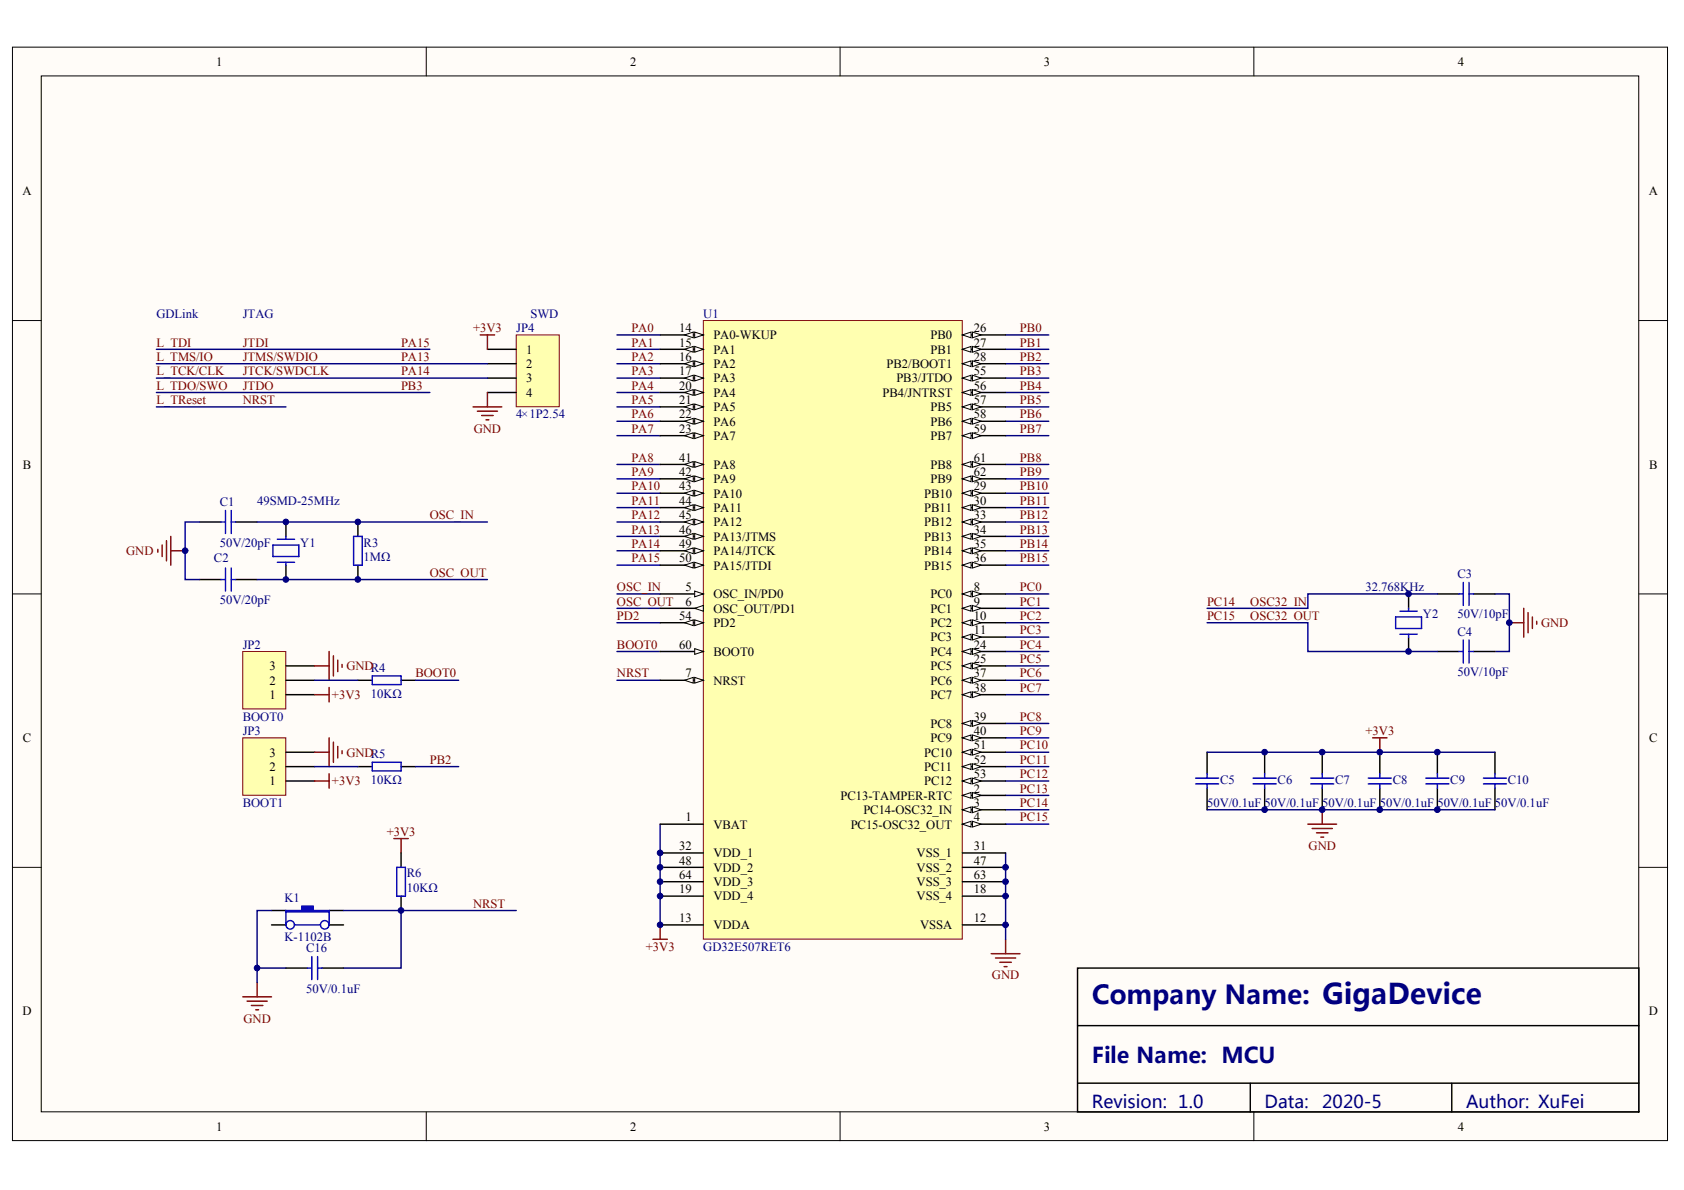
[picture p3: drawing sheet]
<svg xmlns="http://www.w3.org/2000/svg" width="297mm" height="210mm" viewBox="0 0 297 210" stroke-linecap="round" stroke-linejoin="round" font-family="sans-serif">
<defs><g id="words">
<text font-size="4.6" fill="#000080" x="192.6" y="177.1">Company Name: GigaDevice</text>
<text font-size="3.8" fill="#000080" x="192.6" y="187.5">File Name: MCU</text>
<g font-size="3.1" fill="#000080">
<text x="192.6" y="195.4">Revision: 1.0</text>
<text x="223.1" y="195.4">Data:</text>
<text x="233.2" y="195.4">2020-5</text>
<text x="258.6" y="195.4">Author: XuFei</text>
</g>
<g font-size="2.2">
<text x="38.1" y="11.6">1</text>
<text x="111.1" y="11.6">2</text>
<text x="184.1" y="11.6">3</text>
<text x="257.1" y="11.6">4</text>
<text x="3.9" y="34.4">A</text>
<text x="290.8" y="34.4">A</text>
<text x="119.8" y="58.6">14</text>
<text x="125.8" y="59.9">PA0-WKUP</text>
<text x="164.1" y="59.9">PB0</text>
<text x="171.8" y="58.6">26</text>
<text x="92.8" y="62.4">1</text>
<text x="92.8" y="64.9">2</text>
<text x="119.8" y="61.1">15</text>
<text x="119.8" y="63.7">16</text>
<text x="125.8" y="62.4">PA1</text>
<text x="125.8" y="64.9">PA2</text>
<text x="156.4" y="64.9">PB2/BOOT1</text>
<text x="164.1" y="62.4">PB1</text>
<text x="171.8" y="61.1">27</text>
<text x="171.8" y="63.7">28</text>
<text x="92.8" y="67.5">3</text>
<text x="92.8" y="70">4</text>
<text x="119.8" y="66.2">17</text>
<text x="119.8" y="68.7">20</text>
<text x="119.8" y="71.3">21</text>
<text x="125.8" y="67.5">PA3</text>
<text x="125.8" y="70">PA4</text>
<text x="155.7" y="70">PB4/JNTRST</text>
<text x="158.1" y="67.5">PB3/JTDO</text>
<text x="171.8" y="66.2">55</text>
<text x="171.8" y="68.7">56</text>
<text x="171.8" y="71.3">57</text>
<text x="119.8" y="73.8">22</text>
<text x="119.8" y="76.3">23</text>
<text x="125.8" y="72.5">PA5</text>
<text x="125.8" y="75.1">PA6</text>
<text x="125.8" y="77.6">PA7</text>
<text x="164.1" y="72.5">PB5</text>
<text x="164.1" y="75.1">PB6</text>
<text x="164.1" y="77.6">PB7</text>
<text x="171.8" y="73.8">58</text>
<text x="171.8" y="76.3">59</text>
<text x="4" y="82.6">B</text>
<text x="119.8" y="81.4">41</text>
<text x="119.8" y="84">42</text>
<text x="125.8" y="82.7">PA8</text>
<text x="164.1" y="82.7">PB8</text>
<text x="171.8" y="81.4">61</text>
<text x="171.8" y="84">62</text>
<text x="290.9" y="82.6">B</text>
<text x="119.8" y="86.5">43</text>
<text x="119.8" y="89">44</text>
<text x="125.8" y="85.2">PA9</text>
<text x="125.8" y="87.8">PA10</text>
<text x="163" y="87.8">PB10</text>
<text x="164.1" y="85.2">PB9</text>
<text x="171.8" y="86.5">29</text>
<text x="171.8" y="89">30</text>
<text x="119.8" y="91.6">45</text>
<text x="119.8" y="94.1">46</text>
<text x="125.8" y="90.3">PA11</text>
<text x="125.8" y="92.8">PA12</text>
<text x="125.8" y="95.4">PA13/JTMS</text>
<text x="163" y="90.3">PB11</text>
<text x="163" y="92.8">PB12</text>
<text x="163" y="95.4">PB13</text>
<text x="171.8" y="91.6">33</text>
<text x="171.8" y="94.1">34</text>
<text x="119.8" y="96.7">49</text>
<text x="119.8" y="99.2">50</text>
<text x="125.8" y="97.9">PA14/JTCK</text>
<text x="125.8" y="100.5">PA15/JTDI</text>
<text x="163" y="97.9">PB14</text>
<text x="163" y="100.5">PB15</text>
<text x="171.8" y="96.7">35</text>
<text x="171.8" y="99.2">36</text>
<text x="120.9" y="104.3">5</text>
<text x="120.9" y="106.8">6</text>
<text x="125.8" y="105.5">OSC_IN/PD0</text>
<text x="164.1" y="105.5">PC0</text>
<text x="171.8" y="104.3">8</text>
<text x="171.8" y="106.8">9</text>
<text x="119.8" y="109.3">54</text>
<text x="125.8" y="108.1">OSC_OUT/PD1</text>
<text x="125.8" y="110.6">PD2</text>
<text x="164.1" y="108.1">PC1</text>
<text x="164.1" y="110.6">PC2</text>
<text x="164.1" y="113.2">PC3</text>
<text x="171.8" y="109.3">10</text>
<text x="171.8" y="111.9">11</text>
<text x="47.5" y="118.2">3</text>
<text x="119.8" y="114.4">60</text>
<text x="120.9" y="119.5">7</text>
<text x="125.8" y="115.7">BOOT0</text>
<text x="164.1" y="115.7">PC4</text>
<text x="164.1" y="118.2">PC5</text>
<text x="171.8" y="114.4">24</text>
<text x="171.8" y="117">25</text>
<text x="171.8" y="119.5">37</text>
<text x="47.5" y="123.3">1</text>
<text x="47.5" y="120.8">2</text>
<text x="125.8" y="120.8">NRST</text>
<text x="164.1" y="120.8">PC6</text>
<text x="164.1" y="123.3">PC7</text>
<text x="171.8" y="122">38</text>
<text x="4" y="130.9">C</text>
<text x="164.1" y="128.4">PC8</text>
<text x="164.1" y="130.9">PC9</text>
<text x="171.8" y="127.1">39</text>
<text x="171.8" y="129.6">40</text>
<text x="290.9" y="130.9">C</text>
<text x="47.5" y="136">2</text>
<text x="47.5" y="133.5">3</text>
<text x="163" y="133.5">PC10</text>
<text x="163" y="136">PC11</text>
<text x="171.8" y="132.2">51</text>
<text x="171.8" y="134.7">52</text>
<text x="171.8" y="137.3">53</text>
<text x="47.5" y="138.5">1</text>
<text x="148.3" y="141.1">PC13-TAMPER-RTC</text>
<text x="152.3" y="143.6">PC14-OSC32_IN</text>
<text x="163" y="138.5">PC12</text>
<text x="171.8" y="139.8">2</text>
<text x="171.8" y="142.3">3</text>
<text x="119.8" y="150">32</text>
<text x="120.9" y="144.9">1</text>
<text x="125.8" y="146.1">VBAT</text>
<text x="150.1" y="146.1">PC15-OSC32_OUT</text>
<text x="171.8" y="144.9">4</text>
<text x="171.8" y="150">31</text>
<text x="119.8" y="152.5">48</text>
<text x="119.8" y="155">64</text>
<text x="125.8" y="151.2">VDD_1</text>
<text x="125.8" y="153.8">VDD_2</text>
<text x="161.7" y="151.2">VSS_1</text>
<text x="161.7" y="153.8">VSS_2</text>
<text x="171.8" y="152.5">47</text>
<text x="171.8" y="155">63</text>
<text x="119.8" y="157.6">19</text>
<text x="125.8" y="156.3">VDD_3</text>
<text x="125.8" y="158.8">VDD_4</text>
<text x="161.7" y="156.3">VSS_3</text>
<text x="161.7" y="158.8">VSS_4</text>
<text x="171.8" y="157.6">18</text>
<text x="119.8" y="162.6">13</text>
<text x="125.8" y="163.9">VDDA</text>
<text x="162.3" y="163.9">VSSA</text>
<text x="171.8" y="162.6">12</text>
<text x="3.9" y="179.1">D</text>
<text x="290.8" y="179.1">D</text>
<text x="38.1" y="199.4">1</text>
<text x="111.1" y="199.4">2</text>
<text x="184.1" y="199.4">3</text>
<text x="257.1" y="199.4">4</text>
</g>
<g font-size="2.2" fill="#000080">
<text x="27.6" y="56">GDLink</text>
<text x="42.8" y="56">JTAG</text>
<text x="91.1" y="58.6">JP4</text>
<text x="93.6" y="56">SWD</text>
<text x="124.1" y="56">U1</text>
<text x="91.1" y="73.8">4×1P2.54</text>
<text x="38.8" y="89.3">C1</text>
<text x="45.4" y="89">49SMD-25MHz</text>
<text x="37.7" y="99.2">C2</text>
<text x="38.8" y="96.4">50V/20pF</text>
<text x="53" y="96.4">Y1</text>
<text x="64.1" y="96.4">R3</text>
<text x="64.1" y="98.9">1MΩ</text>
<text x="257.1" y="102">C3</text>
<text x="38.8" y="106.6">50V/20pF</text>
<text x="240.8" y="104.3">32.768KHz</text>
<text x="251" y="109.1">Y2</text>
<text x="257.1" y="109.1">50V/10pF</text>
<text x="257.1" y="112.1">C4</text>
<text x="42.8" y="114.4">JP2</text>
<text x="257.1" y="119.2">50V/10pF</text>
<text x="65.4" y="123.1">10KΩ</text>
<text x="42.8" y="127.1">BOOT0</text>
<text x="42.8" y="129.6">JP3</text>
<text x="42.8" y="142.3">BOOT1</text>
<text x="65.4" y="138.3">10KΩ</text>
<text x="212.9" y="142.3">50V/0.1uF 50V/0.1uF 50V/0.1uF</text>
<text x="215.2" y="138.3">C5</text>
<text x="225.4" y="138.3">C6</text>
<text x="235.5" y="138.3">C7</text>
<text x="243.4" y="142.3">50V/0.1uF</text>
<text x="245.7" y="138.3">C8</text>
<text x="253.5" y="142.3">50V/0.1uF 50V/0.1uF</text>
<text x="255.8" y="138.3">C9</text>
<text x="266" y="138.3">C10</text>
<text x="71.8" y="154.8">R6</text>
<text x="50.2" y="159.1">K1</text>
<text x="71.8" y="157.3">10KΩ</text>
<text x="50.2" y="165.9">K-1102B</text>
<text x="54" y="168">C16</text>
<text x="124.1" y="167.7">GD32E507RET6</text>
<text x="54" y="175.1">50V/0.1uF</text>
</g>
<g font-size="2.2" fill="#800000">
<text x="83.4" y="58.6">+3V3</text>
<text x="111.4" y="58.6">PA0</text>
<text x="179.9" y="58.6">PB0</text>
<text x="27.6" y="63.7">L_TMS/IO</text>
<text x="27.6" y="61.1">L_TDI</text>
<text x="42.8" y="61.1">JTDI</text>
<text x="42.8" y="63.7">JTMS/SWDIO</text>
<text x="70.7" y="61.1">PA15</text>
<text x="70.7" y="63.7">PA13</text>
<text x="111.4" y="61.1">PA1</text>
<text x="111.4" y="63.7">PA2</text>
<text x="179.9" y="61.1">PB1</text>
<text x="179.9" y="63.7">PB2</text>
<text x="27.6" y="66.2">L_TCK/CLK</text>
<text x="27.6" y="68.7">L_TDO/SWO</text>
<text x="27.6" y="71.3">L_TReset</text>
<text x="42.8" y="66.2">JTCK/SWDCLK</text>
<text x="42.8" y="68.7">JTDO</text>
<text x="42.8" y="71.3">NRST</text>
<text x="70.7" y="66.2">PA14</text>
<text x="70.7" y="68.7">PB3</text>
<text x="111.4" y="68.7">PA4</text>
<text x="111.4" y="71.3">PA5</text>
<text x="111.4" y="66.2">PA3</text>
<text x="179.9" y="71.3">PB5</text>
<text x="179.9" y="66.2">PB3</text>
<text x="179.9" y="68.7">PB4</text>
<text x="83.6" y="76.3">GND</text>
<text x="111.4" y="73.8">PA6</text>
<text x="111.4" y="76.3">PA7</text>
<text x="179.9" y="73.8">PB6</text>
<text x="179.9" y="76.3">PB7</text>
<text x="111.4" y="84">PA9</text>
<text x="111.4" y="81.4">PA8</text>
<text x="179.9" y="81.4">PB8</text>
<text x="179.9" y="84">PB9</text>
<text x="111.4" y="89">PA11</text>
<text x="111.4" y="86.5">PA10</text>
<text x="179.9" y="86.5">PB10</text>
<text x="179.9" y="89">PB11</text>
<text x="75.8" y="91.6">OSC_IN</text>
<text x="111.4" y="91.6">PA12</text>
<text x="111.4" y="94.1">PA13</text>
<text x="179.9" y="91.6">PB12</text>
<text x="179.9" y="94.1">PB13</text>
<text x="22.3" y="97.9">GND</text>
<text x="75.8" y="101.7">OSC_OUT</text>
<text x="111.4" y="99.2">PA15</text>
<text x="111.4" y="96.7">PA14</text>
<text x="179.9" y="96.7">PB14</text>
<text x="179.9" y="99.2">PB15</text>
<text x="108.8" y="104.3">OSC_IN</text>
<text x="108.8" y="106.8">OSC_OUT</text>
<text x="179.9" y="104.3">PC0</text>
<text x="179.9" y="106.8">PC1</text>
<text x="212.9" y="106.8">PC14</text>
<text x="220.5" y="106.8">OSC32_IN</text>
<text x="108.8" y="109.3">PD2</text>
<text x="179.9" y="111.9">PC3</text>
<text x="179.9" y="109.3">PC2</text>
<text x="212.9" y="109.3">PC15</text>
<text x="220.5" y="109.3">OSC32_OUT</text>
<text x="271.8" y="110.6">GND</text>
<text x="61.1" y="118.2">GNDR4</text>
<text x="73.3" y="119.5">BOOT0</text>
<text x="108.8" y="114.4">BOOT0</text>
<text x="108.8" y="119.5">NRST</text>
<text x="179.9" y="114.4">PC4</text>
<text x="179.9" y="117">PC5</text>
<text x="179.9" y="119.5">PC6</text>
<text x="58.6" y="123.3">+3V3</text>
<text x="179.9" y="122">PC7</text>
<text x="179.9" y="127.1">PC8</text>
<text x="179.9" y="129.6">PC9</text>
<text x="240.8" y="129.6">+3V3</text>
<text x="61.1" y="133.5">GNDR5</text>
<text x="75.8" y="134.7">PB2</text>
<text x="179.9" y="137.3">PC12</text>
<text x="179.9" y="134.7">PC11</text>
<text x="179.9" y="132.2">PC10</text>
<text x="58.6" y="138.5">+3V3</text>
<text x="179.9" y="139.8">PC13</text>
<text x="179.9" y="142.3">PC14</text>
<text x="68.2" y="147.4">+3V3</text>
<text x="179.9" y="144.9">PC15</text>
<text x="230.8" y="149.9">GND</text>
<text x="83.4" y="160.1">NRST</text>
<text x="113.9" y="167.7">+3V3</text>
<text x="175" y="172.7">GND</text>
<text x="42.9" y="180.4">GND</text>
</g>
</g></defs>
<g fill="#fffcf8" stroke="#000" stroke-width=".18">
<path d="M2.2 8.3h291.9v192.9h-291.9z"/>
<path d="M7.3 13.4h281.8v182.7h-281.8z"/>
</g>
<path d="M75.2 8.3v5.1M148.2 8.3v5.1M221.2 8.3v5.1M2.2 56.5h5.1M289.1 56.5h5.1M2.2 104.8h5.1M289.1 104.8h5.1M2.2 153h5.1M289.1 153h5.1M75.2 196.1v5.1M148.2 196.1v5.1M221.2 196.1v5.1" fill="none" stroke="#000" stroke-width=".18"/>
<g fill="none" stroke="#000" stroke-width=".25">
<path d="M35.2 92.1h3.8M41.5 92.1h3.9M50.4 92.1v2.5M50.4 99.7v2.5M35.2 102.2h3.8M41.5 102.2h3.9M63.1 120h2.6M70.7 120h2.6M70.7 150.5v2.5M70.7 158.1v2.5M47.9 160.6h2.5M47.9 163.1h2.5"/>
<path d="M50.4 170.8h3.8M56.8 170.8h3.8M58.1 160.6h2.5M58.1 163.1h2.5M190.1 170.8h99v25.3h-99zM190.1 180.9h99M190.1 191.1h99M220.5 191.1v5M256.1 191.1v5"/>
</g>
<g fill="none" stroke="#000080" stroke-width=".25">
<path d="M108.8 59.1h7.6M177.4 59.1h7.6M108.8 61.6h7.6M108.8 64.2h7.6M108.8 66.7h7.6M108.8 69.2h7.6M108.8 71.8h7.6M108.8 74.3h7.6M108.8 76.8h7.6M177.4 61.6h7.6M177.4 64.2h7.6M177.4 66.7h7.6"/>
<path d="M177.4 69.2h7.6M177.4 71.8h7.6M177.4 74.3h7.6M177.4 76.8h7.6M35.2 92.1h-2.5v10.1h2.5M108.8 81.9h7.6M108.8 84.5h7.6M108.8 87h7.6M108.8 89.5h7.6M108.8 92.1h7.6M108.8 94.6h7.6M108.8 97.2h7.6"/>
<path d="M108.8 99.7h7.6M177.4 81.9h7.6M177.4 84.5h7.6M177.4 87h7.6M177.4 89.5h7.6M177.4 92.1h7.6M177.4 94.6h7.6M108.8 120h7.6M177.4 104.8h7.6M177.4 107.3h7.6M177.4 109.8h7.6M177.4 112.4h7.6"/>
<path d="M177.4 114.9h7.6M177.4 117.5h7.6M177.4 120h7.6M177.4 127.6h7.6M177.4 130.1h7.6M177.4 132.7h7.6M177.4 135.2h7.6M177.4 137.8h7.6M177.4 122.5h7.6M177.4 140.3h7.6M45.4 170.8h5M47.9 160.6h-2.5v12.7"/>
<path d="M70.7 160.6v10.2h-10.1"/>
</g>
<g fill="none" stroke="#00f" stroke-width=".25">
<path d="M39 92.1h.8M39.8 90v4.1M40.8 92.1h.7M40.8 90v4.1M48.1 96.1h4.6v2.1h-4.6zM48.9 95.1h3.1M48.9 99.2h3.1M50.4 94.6v.5M50.4 99.2v.5M39 102.2h.8M39.8 100.2v4.1M40.8 100.2v4.1"/>
<path d="M40.8 102.2h.7M65.7 119.2h5v1.6h-5zM70 153h1.5v5.1h-1.5zM50.4 160.6v2.5M52 163.1h4.5M54.2 170.8h.8M55 168.7v4.1M56 170.8h.8M56 168.7v4.1M58.1 160.6v2.5"/>
<circle cx="51.2" cy="163.1" r=".75"/>
<circle cx="57.3" cy="163.1" r=".75"/>
</g>
<path d="M27.8 96.9v.5M28.6 96.1v2.1M29.4 95.4v3.5M30.1 94.6v5.1M30.1 97.2h2.6M69.5 147.9h2.5M70.7 147.9v2.6M42.8 175.8h5.1M43.6 176.6h3.5M44.3 177.4h2.1M45.1 178.1h.5M45.4 173.3v2.5" fill="none" stroke="#800000" stroke-width=".25"/>
<path d="M50.4 160.6h2.8v-.8h2.1v.8h2.8v.3h-7.7z" fill-rule="evenodd" fill="#00f" stroke="#00f" stroke-width=".25"/>
<path d="M42.8 114.9h7.6v10.1h-7.6z" fill="#ffffb0" stroke="#800000" stroke-width=".18"/>
<path d="M50.4 120h5.1M50.4 117.5h5.1M50.4 122.5h5.1M63.1 135.2h2.6M70.7 135.2h2.6" fill="none" stroke="#000" stroke-width=".25"/>
<path d="M55.5 117.5h2.6M58.1 114.9v5.1M58.8 115.7v3.5M59.6 116.4v2.1M60.3 117.2v.5" fill="none" stroke="#800000" stroke-width=".25"/>
<path d="M55.5 120h7.6M73.3 120h7.6" fill="none" stroke="#000080" stroke-width=".25"/>
<path d="M65.7 134.5h5v1.5h-5z" fill="none" stroke="#00f" stroke-width=".25"/>
<path d="M42.8 130.1h7.6v10.2h-7.6z" fill="#ffffb0" stroke="#800000" stroke-width=".18"/>
<g fill="none" stroke="#000" stroke-width=".25">
<path d="M63.1 92.1v2.5M63.1 99.7v2.5M248.5 104.8v2.5M248.5 112.4v2.5M253.5 104.8h3.8M253.5 114.9h3.8M259.9 104.8h3.8M259.9 114.9h3.8M50.4 137.8h5.1M50.4 135.2h5.1M50.4 132.7h5.1M212.9 132.7v3.8"/>
<path d="M212.9 139v3.8M223.1 132.7v3.8M223.1 139v3.8M233.2 132.7v3.8M233.2 139v3.8M243.4 132.7v3.8M243.4 139v3.8M253.5 132.7v3.8M253.5 139v3.8M263.7 132.7v3.8M263.7 139v3.8"/>
</g>
<g fill="none" stroke="#800000" stroke-width=".25">
<path d="M266.2 109.8h2.6M268.8 107.3v5.1M269.5 108.1v3.5M270.3 108.8v2.1M271.1 109.6v.5M55.5 132.7h2.6M55.5 137.8h2.6M55.5 122.5h2.6M58.1 121.3v2.5M58.1 130.1v5.1M58.1 136.5v2.5M58.8 130.9v3.6"/>
<path d="M59.6 131.7v2M60.3 132.4v.5M242.1 130.1h2.6M243.4 130.1v2.6M230.7 145.4h5.1M231.5 146.1h3.5M232.2 146.9h2M233 147.7h.5M233.2 142.8v2.6M115.2 165.7h2.5M116.4 163.1v2.6M174.8 168.2h5.1"/>
<path d="M175.6 169h3.6M176.4 169.7h2M177.1 170.5h.5M177.4 165.7v2.5"/>
</g>
<g fill="none" stroke="#000080" stroke-width=".25">
<path d="M27.6 61.6h48.2M27.6 69.2h48.2M27.6 71.8h22.8M45.4 92.1h40.6M177.4 97.2h7.6M177.4 99.7h7.6M45.4 102.2h40.6M108.8 104.8h7.6M108.8 107.3h7.6M108.8 114.9h7.6M108.8 109.8h7.6M212.9 109.8h17.8v5.1h22.8"/>
<path d="M253.5 104.8h-22.8v2.5h-17.8M263.7 104.8h2.5v10.1h-2.5M55.5 135.2h7.6M73.3 135.2h7.6M212.9 132.7h50.8M116.4 145.4v17.7M177.4 142.8h7.6M177.4 145.4h7.6M177.4 150.5v15.2M212.9 142.8h50.8M60.6 160.6h30.5"/>
</g>
<g fill="none" stroke="#00f" stroke-width=".25">
<path d="M62.4 94.6h1.5v5.1h-1.5zM246.2 108.8h4.5v2.1h-4.5zM246.9 107.8h3.1M246.9 111.9h3.1M248.5 107.3v.5M248.5 111.9v.5M257.3 104.8h.8M257.3 114.9h.8M258.1 102.7v4.1M258.1 112.9v4M259.1 104.8h.8M259.1 102.7v4.1"/>
<path d="M259.1 112.9v4M259.1 114.9h.8M210.9 137.3h4M210.9 138.3h4M212.9 136.5v.8M212.9 138.3v.7M221 137.3h4.1M221 138.3h4.1M223.1 136.5v.8M223.1 138.3v.7M231.2 137.3h4.1M231.2 138.3h4.1"/>
<path d="M233.2 136.5v.8M233.2 138.3v.7M241.4 137.3h4M241.4 138.3h4M243.4 136.5v.8M243.4 138.3v.7M251.5 137.3h4.1M251.5 138.3h4.1M253.5 136.5v.8M253.5 138.3v.7M261.7 137.3h4M261.7 138.3h4"/>
<path d="M263.7 136.5v.8M263.7 138.3v.7"/>
</g>
<path d="M124.1 56.5h45.6v109.2h-45.6z" fill="#ffffb0" stroke="#800000" stroke-width=".18"/>
<path d="M116.4 114.9h7.7" fill="none" stroke="#000" stroke-width=".25"/>
<path d="M122.5 114.4l1.6 .5-1.6 .5z" fill="#fffcf8" stroke="#000" stroke-width=".18"/>
<path d="M116.4 120h7.7" fill="none" stroke="#000" stroke-width=".25"/>
<g fill="#fffcf8" stroke="#000" stroke-width=".18">
<path d="M122.5 119.5l1.6 .5-1.6 .5z"/>
<path d="M120.8 120l1.5-.5v1z"/>
</g>
<path d="M116.4 104.8h7.7" fill="none" stroke="#000" stroke-width=".25"/>
<path d="M122.5 104.3l1.6 .5-1.6 .5z" fill="#fffcf8" stroke="#000" stroke-width=".18"/>
<path d="M116.4 107.3h7.7" fill="none" stroke="#000" stroke-width=".25"/>
<path d="M122.5 107.3l1.6-.5v1z" fill="#fffcf8" stroke="#000" stroke-width=".18"/>
<path d="M116.4 59.1h7.7" fill="none" stroke="#000" stroke-width=".25"/>
<g fill="#fffcf8" stroke="#000" stroke-width=".18">
<path d="M122.5 58.6l1.6 .5-1.6 .5z"/>
<path d="M120.8 59.1l1.5-.5v1z"/>
</g>
<path d="M116.4 61.6h7.7" fill="none" stroke="#000" stroke-width=".25"/>
<g fill="#fffcf8" stroke="#000" stroke-width=".18">
<path d="M122.5 61.1l1.6 .5-1.6 .5z"/>
<path d="M120.8 61.6l1.5-.5v1z"/>
</g>
<path d="M116.4 64.2h7.7" fill="none" stroke="#000" stroke-width=".25"/>
<g fill="#fffcf8" stroke="#000" stroke-width=".18">
<path d="M122.5 63.6l1.6 .6-1.6 .5z"/>
<path d="M120.8 64.2l1.5-.6v1.1z"/>
</g>
<path d="M116.4 66.7h7.7" fill="none" stroke="#000" stroke-width=".25"/>
<g fill="#fffcf8" stroke="#000" stroke-width=".18">
<path d="M122.5 66.2l1.6 .5-1.6 .5z"/>
<path d="M120.8 66.7l1.5-.5v1z"/>
</g>
<path d="M116.4 69.2h7.7" fill="none" stroke="#000" stroke-width=".25"/>
<g fill="#fffcf8" stroke="#000" stroke-width=".18">
<path d="M122.5 68.7l1.6 .5-1.6 .5z"/>
<path d="M120.8 69.2l1.5-.5v1z"/>
</g>
<path d="M116.4 71.8h7.7" fill="none" stroke="#000" stroke-width=".25"/>
<g fill="#fffcf8" stroke="#000" stroke-width=".18">
<path d="M122.5 71.3l1.6 .5-1.6 .5z"/>
<path d="M120.8 71.8l1.5-.5v1z"/>
</g>
<path d="M116.4 74.3h7.7" fill="none" stroke="#000" stroke-width=".25"/>
<g fill="#fffcf8" stroke="#000" stroke-width=".18">
<path d="M122.5 73.8l1.6 .5-1.6 .5z"/>
<path d="M120.8 74.3l1.5-.5v1z"/>
</g>
<path d="M116.4 76.8h7.7" fill="none" stroke="#000" stroke-width=".25"/>
<g fill="#fffcf8" stroke="#000" stroke-width=".18">
<path d="M122.5 76.3l1.6 .5-1.6 .6z"/>
<path d="M120.8 76.8l1.5-.5v1.1z"/>
</g>
<path d="M116.4 81.9h7.7" fill="none" stroke="#000" stroke-width=".25"/>
<g fill="#fffcf8" stroke="#000" stroke-width=".18">
<path d="M122.5 81.4l1.6 .5-1.6 .5z"/>
<path d="M120.8 81.9l1.5-.5v1z"/>
</g>
<path d="M116.4 84.5h7.7" fill="none" stroke="#000" stroke-width=".25"/>
<g fill="#fffcf8" stroke="#000" stroke-width=".18">
<path d="M122.5 84l1.6 .5-1.6 .5z"/>
<path d="M120.8 84.5l1.5-.5v1z"/>
</g>
<path d="M116.4 87h7.7" fill="none" stroke="#000" stroke-width=".25"/>
<g fill="#fffcf8" stroke="#000" stroke-width=".18">
<path d="M122.5 86.5l1.6 .5-1.6 .5z"/>
<path d="M120.8 87l1.5-.5v1z"/>
</g>
<path d="M116.4 89.5h7.7" fill="none" stroke="#000" stroke-width=".25"/>
<g fill="#fffcf8" stroke="#000" stroke-width=".18">
<path d="M122.5 89l1.6 .5-1.6 .5z"/>
<path d="M120.8 89.5l1.5-.5v1z"/>
</g>
<path d="M116.4 92.1h7.7" fill="none" stroke="#000" stroke-width=".25"/>
<g fill="#fffcf8" stroke="#000" stroke-width=".18">
<path d="M122.5 91.6l1.6 .5-1.6 .5z"/>
<path d="M120.8 92.1l1.5-.5v1z"/>
</g>
<path d="M116.4 94.6h7.7" fill="none" stroke="#000" stroke-width=".25"/>
<g fill="#fffcf8" stroke="#000" stroke-width=".18">
<path d="M122.5 94.1l1.6 .5-1.6 .5z"/>
<path d="M120.8 94.6l1.5-.5v1z"/>
</g>
<path d="M116.4 97.2h7.7" fill="none" stroke="#000" stroke-width=".25"/>
<g fill="#fffcf8" stroke="#000" stroke-width=".18">
<path d="M122.5 96.6l1.6 .6-1.6 .5z"/>
<path d="M120.8 97.2l1.5-.6v1.1z"/>
</g>
<path d="M116.4 99.7h7.7" fill="none" stroke="#000" stroke-width=".25"/>
<g fill="#fffcf8" stroke="#000" stroke-width=".18">
<path d="M122.5 99.2l1.6 .5-1.6 .5z"/>
<path d="M120.8 99.7l1.5-.5v1z"/>
</g>
<path d="M169.8 59.1h7.6" fill="none" stroke="#000" stroke-width=".25"/>
<g fill="#fffcf8" stroke="#000" stroke-width=".18">
<path d="M169.8 59.1l1.5-.5v1z"/>
<path d="M171.5 58.6l1.6 .5-1.6 .5z"/>
</g>
<path d="M169.8 61.6h7.6" fill="none" stroke="#000" stroke-width=".25"/>
<g fill="#fffcf8" stroke="#000" stroke-width=".18">
<path d="M169.8 61.6l1.5-.5v1z"/>
<path d="M171.5 61.1l1.6 .5-1.6 .5z"/>
</g>
<path d="M169.8 64.2h7.6" fill="none" stroke="#000" stroke-width=".25"/>
<g fill="#fffcf8" stroke="#000" stroke-width=".18">
<path d="M169.8 64.2l1.5-.6v1.1z"/>
<path d="M171.5 63.6l1.6 .6-1.6 .5z"/>
</g>
<path d="M169.8 66.7h7.6" fill="none" stroke="#000" stroke-width=".25"/>
<g fill="#fffcf8" stroke="#000" stroke-width=".18">
<path d="M169.8 66.7l1.5-.5v1z"/>
<path d="M171.5 66.2l1.6 .5-1.6 .5z"/>
</g>
<path d="M169.8 69.2h7.6" fill="none" stroke="#000" stroke-width=".25"/>
<g fill="#fffcf8" stroke="#000" stroke-width=".18">
<path d="M169.8 69.2l1.5-.5v1z"/>
<path d="M171.5 68.7l1.6 .5-1.6 .5z"/>
</g>
<path d="M169.8 71.8h7.6" fill="none" stroke="#000" stroke-width=".25"/>
<g fill="#fffcf8" stroke="#000" stroke-width=".18">
<path d="M169.8 71.8l1.5-.5v1z"/>
<path d="M171.5 71.3l1.6 .5-1.6 .5z"/>
</g>
<path d="M169.8 74.3h7.6" fill="none" stroke="#000" stroke-width=".25"/>
<g fill="#fffcf8" stroke="#000" stroke-width=".18">
<path d="M169.8 74.3l1.5-.5v1z"/>
<path d="M171.5 73.8l1.6 .5-1.6 .5z"/>
</g>
<path d="M169.8 76.8h7.6" fill="none" stroke="#000" stroke-width=".25"/>
<g fill="#fffcf8" stroke="#000" stroke-width=".18">
<path d="M169.8 76.8l1.5-.5v1.1z"/>
<path d="M171.5 76.3l1.6 .5-1.6 .6z"/>
</g>
<path d="M169.8 81.9h7.6" fill="none" stroke="#000" stroke-width=".25"/>
<g fill="#fffcf8" stroke="#000" stroke-width=".18">
<path d="M169.8 81.9l1.5-.5v1z"/>
<path d="M171.5 81.4l1.6 .5-1.6 .5z"/>
</g>
<path d="M169.8 84.5h7.6" fill="none" stroke="#000" stroke-width=".25"/>
<g fill="#fffcf8" stroke="#000" stroke-width=".18">
<path d="M169.8 84.5l1.5-.5v1z"/>
<path d="M171.5 84l1.6 .5-1.6 .5z"/>
</g>
<path d="M169.8 87h7.6" fill="none" stroke="#000" stroke-width=".25"/>
<g fill="#fffcf8" stroke="#000" stroke-width=".18">
<path d="M169.8 87l1.5-.5v1z"/>
<path d="M171.5 86.5l1.6 .5-1.6 .5z"/>
</g>
<path d="M169.8 89.5h7.6" fill="none" stroke="#000" stroke-width=".25"/>
<g fill="#fffcf8" stroke="#000" stroke-width=".18">
<path d="M169.8 89.5l1.5-.5v1z"/>
<path d="M171.5 89l1.6 .5-1.6 .5z"/>
</g>
<path d="M169.8 92.1h7.6" fill="none" stroke="#000" stroke-width=".25"/>
<g fill="#fffcf8" stroke="#000" stroke-width=".18">
<path d="M169.8 92.1l1.5-.5v1z"/>
<path d="M171.5 91.6l1.6 .5-1.6 .5z"/>
</g>
<path d="M169.8 94.6h7.6" fill="none" stroke="#000" stroke-width=".25"/>
<g fill="#fffcf8" stroke="#000" stroke-width=".18">
<path d="M169.8 94.6l1.5-.5v1z"/>
<path d="M171.5 94.1l1.6 .5-1.6 .5z"/>
</g>
<path d="M169.8 97.2h7.6" fill="none" stroke="#000" stroke-width=".25"/>
<g fill="#fffcf8" stroke="#000" stroke-width=".18">
<path d="M169.8 97.2l1.5-.6v1.1z"/>
<path d="M171.5 96.6l1.6 .6-1.6 .5z"/>
</g>
<path d="M169.8 99.7h7.6" fill="none" stroke="#000" stroke-width=".25"/>
<g fill="#fffcf8" stroke="#000" stroke-width=".18">
<path d="M169.8 99.7l1.5-.5v1z"/>
<path d="M171.5 99.2l1.6 .5-1.6 .5z"/>
</g>
<path d="M169.8 104.8h7.6" fill="none" stroke="#000" stroke-width=".25"/>
<g fill="#fffcf8" stroke="#000" stroke-width=".18">
<path d="M169.8 104.8l1.5-.5v1z"/>
<path d="M171.5 104.3l1.6 .5-1.6 .5z"/>
</g>
<path d="M169.8 107.3h7.6" fill="none" stroke="#000" stroke-width=".25"/>
<g fill="#fffcf8" stroke="#000" stroke-width=".18">
<path d="M169.8 107.3l1.5-.5v1z"/>
<path d="M171.5 106.8l1.6 .5-1.6 .5z"/>
</g>
<path d="M169.8 109.8h7.6" fill="none" stroke="#000" stroke-width=".25"/>
<g fill="#fffcf8" stroke="#000" stroke-width=".18">
<path d="M169.8 109.8l1.5-.5v1z"/>
<path d="M171.5 109.3l1.6 .5-1.6 .5z"/>
</g>
<path d="M169.8 112.4h7.6" fill="none" stroke="#000" stroke-width=".25"/>
<g fill="#fffcf8" stroke="#000" stroke-width=".18">
<path d="M169.8 112.4l1.5-.5v1z"/>
<path d="M171.5 111.9l1.6 .5-1.6 .5z"/>
</g>
<path d="M169.8 114.9h7.6" fill="none" stroke="#000" stroke-width=".25"/>
<g fill="#fffcf8" stroke="#000" stroke-width=".18">
<path d="M169.8 114.9l1.5-.5v1z"/>
<path d="M171.5 114.4l1.6 .5-1.6 .5z"/>
</g>
<path d="M169.8 117.5h7.6" fill="none" stroke="#000" stroke-width=".25"/>
<g fill="#fffcf8" stroke="#000" stroke-width=".18">
<path d="M169.8 117.5l1.5-.6v1.1z"/>
<path d="M171.5 116.9l1.6 .6-1.6 .5z"/>
</g>
<path d="M169.8 120h7.6" fill="none" stroke="#000" stroke-width=".25"/>
<g fill="#fffcf8" stroke="#000" stroke-width=".18">
<path d="M169.8 120l1.5-.5v1z"/>
<path d="M171.5 119.5l1.6 .5-1.6 .5z"/>
</g>
<path d="M169.8 122.5h7.6" fill="none" stroke="#000" stroke-width=".25"/>
<g fill="#fffcf8" stroke="#000" stroke-width=".18">
<path d="M169.8 122.5l1.5-.5v1z"/>
<path d="M171.5 122l1.6 .5-1.6 .5z"/>
</g>
<path d="M169.8 127.6h7.6" fill="none" stroke="#000" stroke-width=".25"/>
<g fill="#fffcf8" stroke="#000" stroke-width=".18">
<path d="M169.8 127.6l1.5-.5v1z"/>
<path d="M171.5 127.1l1.6 .5-1.6 .5z"/>
</g>
<path d="M169.8 130.1h7.6" fill="none" stroke="#000" stroke-width=".25"/>
<g fill="#fffcf8" stroke="#000" stroke-width=".18">
<path d="M169.8 130.1l1.5-.5v1.1z"/>
<path d="M171.5 129.6l1.6 .5-1.6 .6z"/>
</g>
<path d="M169.8 132.7h7.6" fill="none" stroke="#000" stroke-width=".25"/>
<g fill="#fffcf8" stroke="#000" stroke-width=".18">
<path d="M169.8 132.7l1.5-.5v1z"/>
<path d="M171.5 132.2l1.6 .5-1.6 .5z"/>
</g>
<path d="M169.8 135.2h7.6" fill="none" stroke="#000" stroke-width=".25"/>
<g fill="#fffcf8" stroke="#000" stroke-width=".18">
<path d="M169.8 135.2l1.5-.5v1z"/>
<path d="M171.5 134.7l1.6 .5-1.6 .5z"/>
</g>
<path d="M169.8 137.8h7.6" fill="none" stroke="#000" stroke-width=".25"/>
<g fill="#fffcf8" stroke="#000" stroke-width=".18">
<path d="M169.8 137.8l1.5-.5v1z"/>
<path d="M171.5 137.3l1.6 .5-1.6 .5z"/>
</g>
<path d="M169.8 140.3h7.6" fill="none" stroke="#000" stroke-width=".25"/>
<g fill="#fffcf8" stroke="#000" stroke-width=".18">
<path d="M169.8 140.3l1.5-.5v1z"/>
<path d="M171.5 139.8l1.6 .5-1.6 .5z"/>
</g>
<path d="M169.8 142.8h7.6" fill="none" stroke="#000" stroke-width=".25"/>
<g fill="#fffcf8" stroke="#000" stroke-width=".18">
<path d="M169.8 142.8l1.5-.5v1z"/>
<path d="M171.5 142.3l1.6 .5-1.6 .5z"/>
</g>
<path d="M169.8 145.4h7.6" fill="none" stroke="#000" stroke-width=".25"/>
<g fill="#fffcf8" stroke="#000" stroke-width=".18">
<path d="M169.8 145.4l1.5-.5v1z"/>
<path d="M171.5 144.9l1.6 .5-1.6 .5z"/>
</g>
<path d="M116.4 109.8h7.7" fill="none" stroke="#000" stroke-width=".25"/>
<g fill="#fffcf8" stroke="#000" stroke-width=".18">
<path d="M122.5 109.3l1.6 .5-1.6 .5z"/>
<path d="M120.8 109.8l1.5-.5v1z"/>
</g>
<path d="M116.4 145.4h7.7M116.4 150.5h7.7M116.4 153h7.7M116.4 155.5h7.7M116.4 158.1h7.7M169.8 150.5h7.6M169.8 153h7.6M169.8 155.5h7.6M169.8 158.1h7.6M116.4 163.1h7.7M169.8 163.1h7.6" fill="none" stroke="#000" stroke-width=".25"/>
<path d="M91.1 59.1h7.5v12.6h-7.5z" fill="#ffffb0" stroke="#800000" stroke-width=".18"/>
<path d="M86 61.6h5.1M86 64.2h5.1M86 66.7h5.1M86 69.2h5.1" fill="none" stroke="#000" stroke-width=".25"/>
<path d="M84.7 59.1h2.5M86 59.1v2.5M83.4 71.8h5.1M84.2 72.5h3.6M85 73.3h2M85.7 74.1h.5M86 69.2v2.6" fill="none" stroke="#800000" stroke-width=".25"/>
<path d="M27.6 64.2h58.4M27.6 66.7h58.4" fill="none" stroke="#000080" stroke-width=".25"/>
<g fill="#000080" stroke="#000080" stroke-width=".18">
<circle cx="32.7" cy="97.1" r=".5"/>
<circle cx="45.3" cy="170.7" r=".5"/>
<circle cx="50.4" cy="102.2" r=".5"/>
<circle cx="50.4" cy="92.1" r=".5"/>
<circle cx="63.1" cy="102.2" r=".5"/>
<circle cx="63.1" cy="92.1" r=".5"/>
<circle cx="70.7" cy="160.6" r=".5"/>
<circle cx="116.4" cy="163.1" r=".5"/>
<circle cx="116.4" cy="158.1" r=".5"/>
<circle cx="116.4" cy="155.5" r=".5"/>
<circle cx="116.4" cy="153" r=".5"/>
<circle cx="116.4" cy="150.4" r=".5"/>
<circle cx="177.4" cy="163.1" r=".5"/>
<circle cx="177.4" cy="158.1" r=".5"/>
<circle cx="177.4" cy="155.5" r=".5"/>
<circle cx="177.4" cy="153" r=".5"/>
<circle cx="223.1" cy="142.8" r=".5"/>
<circle cx="223.1" cy="132.7" r=".5"/>
<circle cx="233.2" cy="142.8" r=".5"/>
<circle cx="233.2" cy="132.7" r=".5"/>
<circle cx="243.4" cy="142.8" r=".5"/>
<circle cx="243.4" cy="132.7" r=".5"/>
<circle cx="248.4" cy="114.9" r=".5"/>
<circle cx="248.4" cy="104.8" r=".5"/>
<circle cx="253.5" cy="142.8" r=".5"/>
<circle cx="253.5" cy="132.7" r=".5"/>
<circle cx="266.2" cy="109.8" r=".5"/>
</g>
<use href="#words"/>
</svg>
